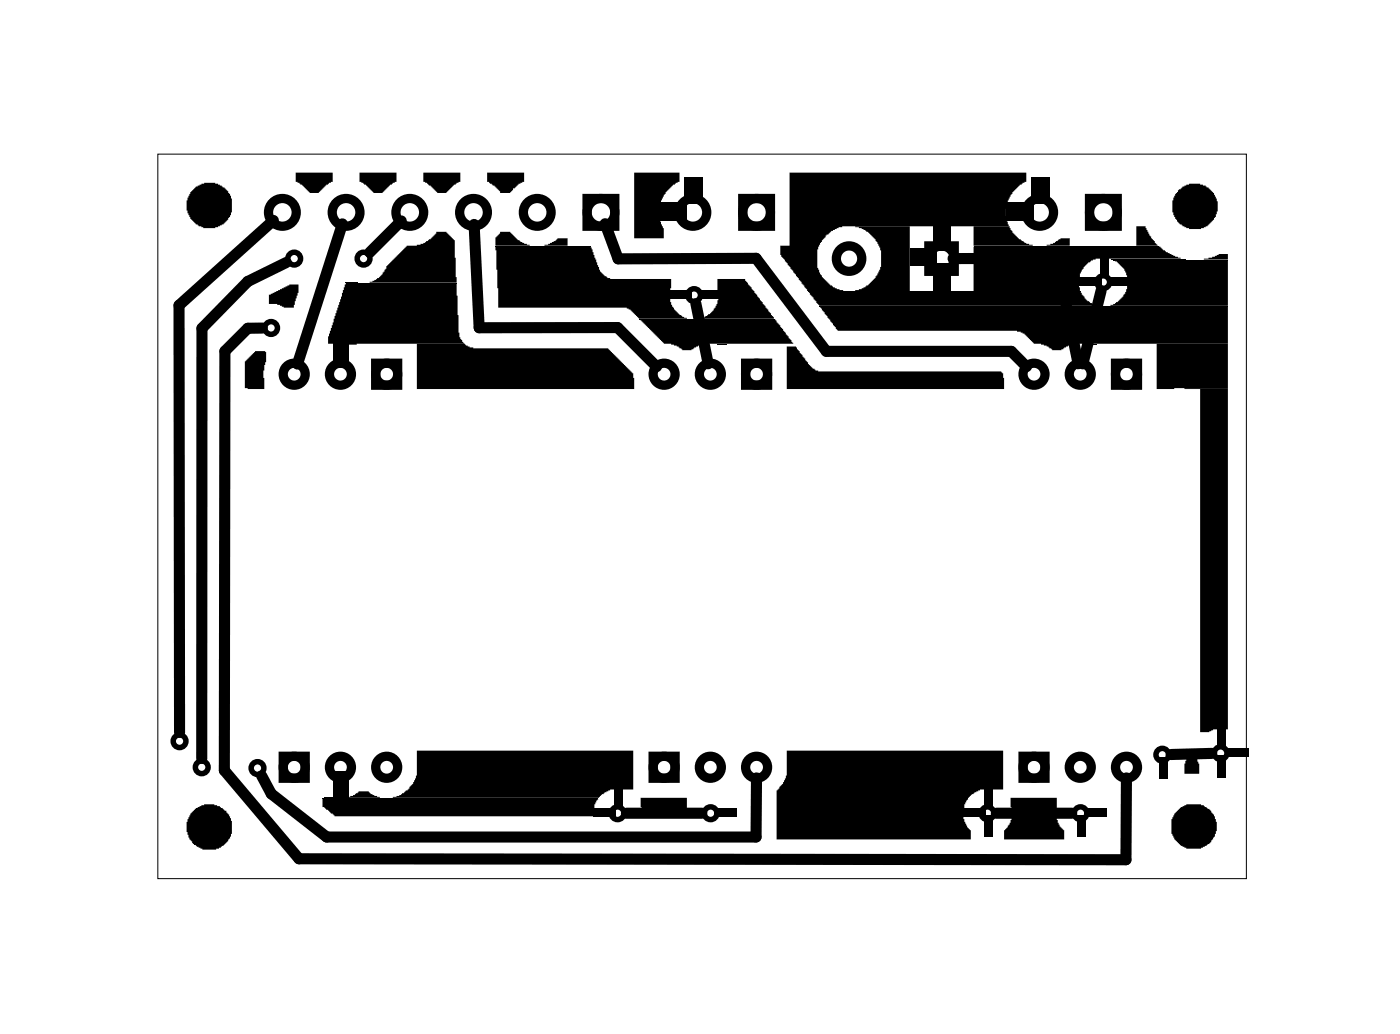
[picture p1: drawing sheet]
<svg xmlns="http://www.w3.org/2000/svg" width="77mm" height="57mm" viewBox="0 0 77 57" stroke-linecap="round" stroke-linejoin="round" font-family="sans-serif">
<path d="M8.7 8.5h59.8v39.8h-59.8zM19 15.6h6.1M27.2 13.5h5.2M35.1 17.5h7.5M44.4 16h15M45 16.8h22.5M53.5 13.5h10.1M61 14.2h4.2M61.2 14.3h6.3M17.7 43.8h15.2" fill="none" stroke="#000" stroke-width=".05"/>
<g fill="#000">
<path d="M10.8 10.2l.4-.2h.6l.4 .2 .3 .3 .2 .4v.8l-.2 .4-.2 .2-.5 .2h-.6l-.4-.2-.3-.3-.3-.4v-.6l.3-.5zM14 19.3h.6v.6l-.1 .5v1l-1-.1v-1.5zM14.8 16.2l1.1-.6h.5v.5l-.3 .8h-.5l-.4-.2h-.4zM16.2 9.5h2.1v.5l-.4 .1-.4 .5h-.5l-.4-.5-.4-.1zM18.3 18.8h.9v1.4h-.9zM19 15.5h.6zM19.7 9.5h2.1v.5l-.4 .1-.4 .5h-.5l-.4-.5-.4-.1zM20.3 15.5l.5-.2 .4-.5v-.2l1.1-1.1h.6l.4-.1 .4-.3 .3-.3v-.1h.5l.5 .5 .1 2.3zM18.9 15.6h6.2l.1 2.7v.2l.3 .4h-7.5v-.4zM23.3 9.5h2v.5l-.4 .1-.4 .5h-.5l-.3-.4-.4-.2zM22.9 18.9h2.6l.1 .1 .4 .1h7.4l1.4 1.4v.9h-11.9zM27.5 12.7h.5l.4 .5 .7 .3h-1.9v-.5l.3-.2z"/>
<path d="M26.8 9.5h2v.5l-.3 .1-.5 .5h-.5v-.1l-.3-.3-.4-.2zM29.9 13.4h.3l.3-.2 .1-.1h.6v.4zM27.2 13.5h5.2l.6 1.4 .4 .4h3.5v1.4l.4 .6 .4 .2h-2.6l-.5-.5-.2-.1h-7zM34.8 9.5h2.5v.5l-.3 .1-.4 .4-.3 .7-.1 .7 .1 .4 .2 .2v.6h-1.7zM36.2 11.1h1.5v1h-1.5zM36.8 15.9h1.2v.5h-1.2zM37.6 9.7h1v1.5h-1zM38.3 15.9h1.3v.5h-1.3zM39.4 18.9h.5zM39.4 15.3h1.5l1.6 2.2h-4l.5-.2 .4-.6zM35.2 17.6h7.4l1 1.3h-5l-.5 .2-.1 .1h-.5l-.3-.2-.7-.1zM43.2 19h.5l.7 1 .5 .4h10.1l.2 .4v.6h-12z"/>
<path d="M47 12.4h3v3.6h-3l.7-.3 .4-.4 .3-.6v-1l-.2-.4-.5-.6zM50 13.7h1.4v.9h-1.4zM51.3 12.3h.9v1.5h-.9zM51.3 14.5h.9v1.5h-.9zM53.5 12.4h2l.1 .4 .4 .3 .7 .4h-3.2zM43.4 9.5h13v.5h-.2l-.4 .4-.4 .6-.1 .9 .1 .5-9.3 .1-.7 .4-.4 .4-.1 .4v1l.2 .5 .5 .5 .7 .3h-2v-.1l-1.4-1.9v-.5h.5zM55.3 11.1h1.5v1h-1.5zM56.7 9.7h.9v1.5h-.9zM57.5 13.4h.3l.5-.3h.5v.4zM44.4 16h15l.3 .5 .5 .3h-15.2zM59.7 18.9h.5zM59.3 15.2h1.2v.5h-1.2z"/>
<path d="M60.4 14.1h.5v1.2h-.5zM60.8 15.2h1.2v.5h-1.2zM62.4 12.4h.5l.2 .5 .5 .6h-1.2zM53.5 13.5h10.2l.3 .4 .9 .3h-4.7l-.4 .2-.5 .6v1h-5.8zM64.7 10.4l.6-.3h.6l.3 .1 .5 .4 .2 .5v.5l-.2 .5-.4 .3-.3 .2h-.7l-.6-.4-.3-.5v-.7zM66.1 14.2h.5l.3-.2h.6v.3zM61.3 14.3h6.2v2.5h-6.5l.5-.3 .2-.2 .2-.4v-.9l-.1-.2zM45 16.8h22.5v2.1h-8.5l-.5 .2-.2 .1h-.5l-.3-.2-.7-.1-.5-.6-.4-.1h-9.9zM63.5 18.9h4v2.4l-4 .1zM66.9 40h.4v1.1h-.4zM65.1 21.3h2.4v18.8h-.9l-.2 .1h-.5v-18.8zM17.8 43.8h.5z"/>
<path d="M18.3 42.4h.9v1.4h-.9zM19 43.8l.4-.1 .3-.2h.6l.1 .1 .5 .2zM17.7 43.9h15.2l-.2 .3-.1 .6h-14.2l-.4-.3-.3-.2zM32.6 44.4h1.2v.5h-1.2zM33.7 43.3h.5v1.1h-.5zM22.9 41.2h11.9v2.2h-1.3l-.4 .2-.2 .2h-11.3l.6-.2 .5-.5 .2-.5zM35.2 43.8h2.5v1h-2.5zM39.3 44.4h1.2v.5h-1.2zM52.9 44.4h1.2v.5h-1.2zM54.1 43.3h.4v1.1h-.4zM54.1 44.8h.4v1.2h-.4zM43.2 41.2h11.9v2.2h-1.3l-.4 .2-.3 .4-.2 .4v.6l.2 .4 .2 .2v.5h-10.6v-2.7l.3-.3 .2-.5z"/>
<path d="M55.5 43.8h2.6v1.2l.1 .4 .3 .2v.5h-3.3v-.5l.2-.2 .2-.4zM59.1 44.8h.5v1.2h-.5zM59.6 44.4h1.2v.5h-1.2zM63.7 41.6h.4v1.2h-.4zM65.2 41.2h.5v.5l.2 .2v.6h-.8zM64.9 44.3l.3-.1h.8l.5 .3 .3 .6v.6l-.1 .3-.3 .4-.4 .2h-.8l-.3-.1-.4-.4-.1-.3v-.8l.1-.3zM66.9 41.5h.4v1.2h-.4zM67.3 41.1h1.3v.5h-1.3z"/>
<circle cx="11.5" cy="45.4" r="1.26"/>
</g>
<g fill="#000">
<circle cx="11.5" cy="11.3" r=".95"/>
<circle cx="23.7" cy="17" r=".95"/>
<circle cx="31.3" cy="15.1" r=".95"/>
<circle cx="45.6" cy="11.3" r=".95"/>
<circle cx="65.7" cy="11.3" r=".95"/>
<circle cx="11.5" cy="45.4" r=".95"/>
<circle cx="32" cy="42.5" r=".95"/>
<circle cx="52.4" cy="42.9" r=".95"/>
<circle cx="65.6" cy="45.4" r=".95"/>
</g>
<g fill="none" stroke="#000" stroke-width=".51">
<path d="M20.6 20h1.2v1.2h-1.2zM32.2 10.9h1.6v1.5h-1.6zM40.8 10.9h1.5v1.5h-1.5zM41 20h1.2v1.2h-1.2zM51 13.5h1.4v1.4h-1.4zM59.8 10.9h1.6v1.5h-1.6zM61.3 20h1.2v1.2h-1.2zM15.6 41.5h1.2v1.2h-1.2zM35.9 41.5h1.2v1.2h-1.2zM56.2 41.5h1.2v1.2h-1.2z"/>
<circle cx="15.5" cy="11.7" r=".76"/>
<circle cx="19" cy="11.7" r=".76"/>
<circle cx="22.5" cy="11.7" r=".76"/>
<circle cx="26" cy="11.7" r=".76"/>
<circle cx="29.5" cy="11.7" r=".76"/>
<circle cx="33" cy="11.7" r=".76"/>
<circle cx="38.1" cy="11.7" r=".76"/>
<circle cx="41.6" cy="11.7" r=".76"/>
<circle cx="46.6" cy="14.2" r=".7"/>
<circle cx="51.7" cy="14.2" r=".7"/>
<circle cx="57.1" cy="11.7" r=".76"/>
<circle cx="60.6" cy="11.7" r=".76"/>
<circle cx="16.2" cy="20.6" r=".6"/>
<circle cx="18.7" cy="20.6" r=".6"/>
<circle cx="21.2" cy="20.6" r=".6"/>
<circle cx="36.5" cy="20.6" r=".6"/>
<circle cx="39" cy="20.6" r=".6"/>
<circle cx="41.6" cy="20.6" r=".6"/>
<circle cx="56.8" cy="20.6" r=".6"/>
<circle cx="59.3" cy="20.6" r=".6"/>
<circle cx="61.9" cy="20.6" r=".6"/>
<circle cx="16.2" cy="42.1" r=".6"/>
<circle cx="18.7" cy="42.1" r=".6"/>
<circle cx="21.2" cy="42.1" r=".6"/>
<circle cx="36.5" cy="42.1" r=".6"/>
<circle cx="39" cy="42.1" r=".6"/>
<circle cx="41.6" cy="42.1" r=".6"/>
<circle cx="56.8" cy="42.1" r=".6"/>
<circle cx="59.3" cy="42.1" r=".6"/>
<circle cx="61.9" cy="42.1" r=".6"/>
</g>
<g fill="none" stroke="#000" stroke-width=".3">
<circle cx="14.9" cy="18" r=".35"/>
<circle cx="16.2" cy="14.2" r=".35"/>
<circle cx="20" cy="14.2" r=".35"/>
<circle cx="38.1" cy="16.2" r=".35"/>
<circle cx="60.6" cy="15.5" r=".35"/>
<circle cx="9.9" cy="40.7" r=".35"/>
<circle cx="11.1" cy="42.1" r=".35"/>
<circle cx="14.1" cy="42.2" r=".35"/>
<circle cx="33.9" cy="44.7" r=".35"/>
<circle cx="39" cy="44.7" r=".35"/>
<circle cx="54.2" cy="44.7" r=".35"/>
<circle cx="59.4" cy="44.7" r=".35"/>
<circle cx="63.8" cy="41.5" r=".35"/>
<circle cx="67.1" cy="41.4" r=".35"/>
</g>
<g fill="none" stroke="#000" stroke-width=".61">
<path d="M14.4 18h-.8l-1.2 1.3-.1 23 4.1 4.9h45.5v-4.5M15 12.1l-5.2 4.7 .1 23.4M15.7 14.4l-2.1 1.1-2.5 2.5v23.7M18.8 12.3l-2.5 7.7M22 12.1l-1.7 1.8M26 12.3l.3 5.7h7.6l2.2 2.1M33.2 12.3l.8 1.9h7.5l3.9 5.1h10.2l.8 .8M38.2 16.7l.7 3.3M52.4 14.2h5.6l1.2 5.8M60.5 16l-1 4M14.4 42.6l.5 1 3 2.4h23.6l.1-3.3M34.4 44.7h4.2"/>
<path d="M54.7 44.7h4.2M66.6 41.4h-2.3"/>
</g>
</svg>
